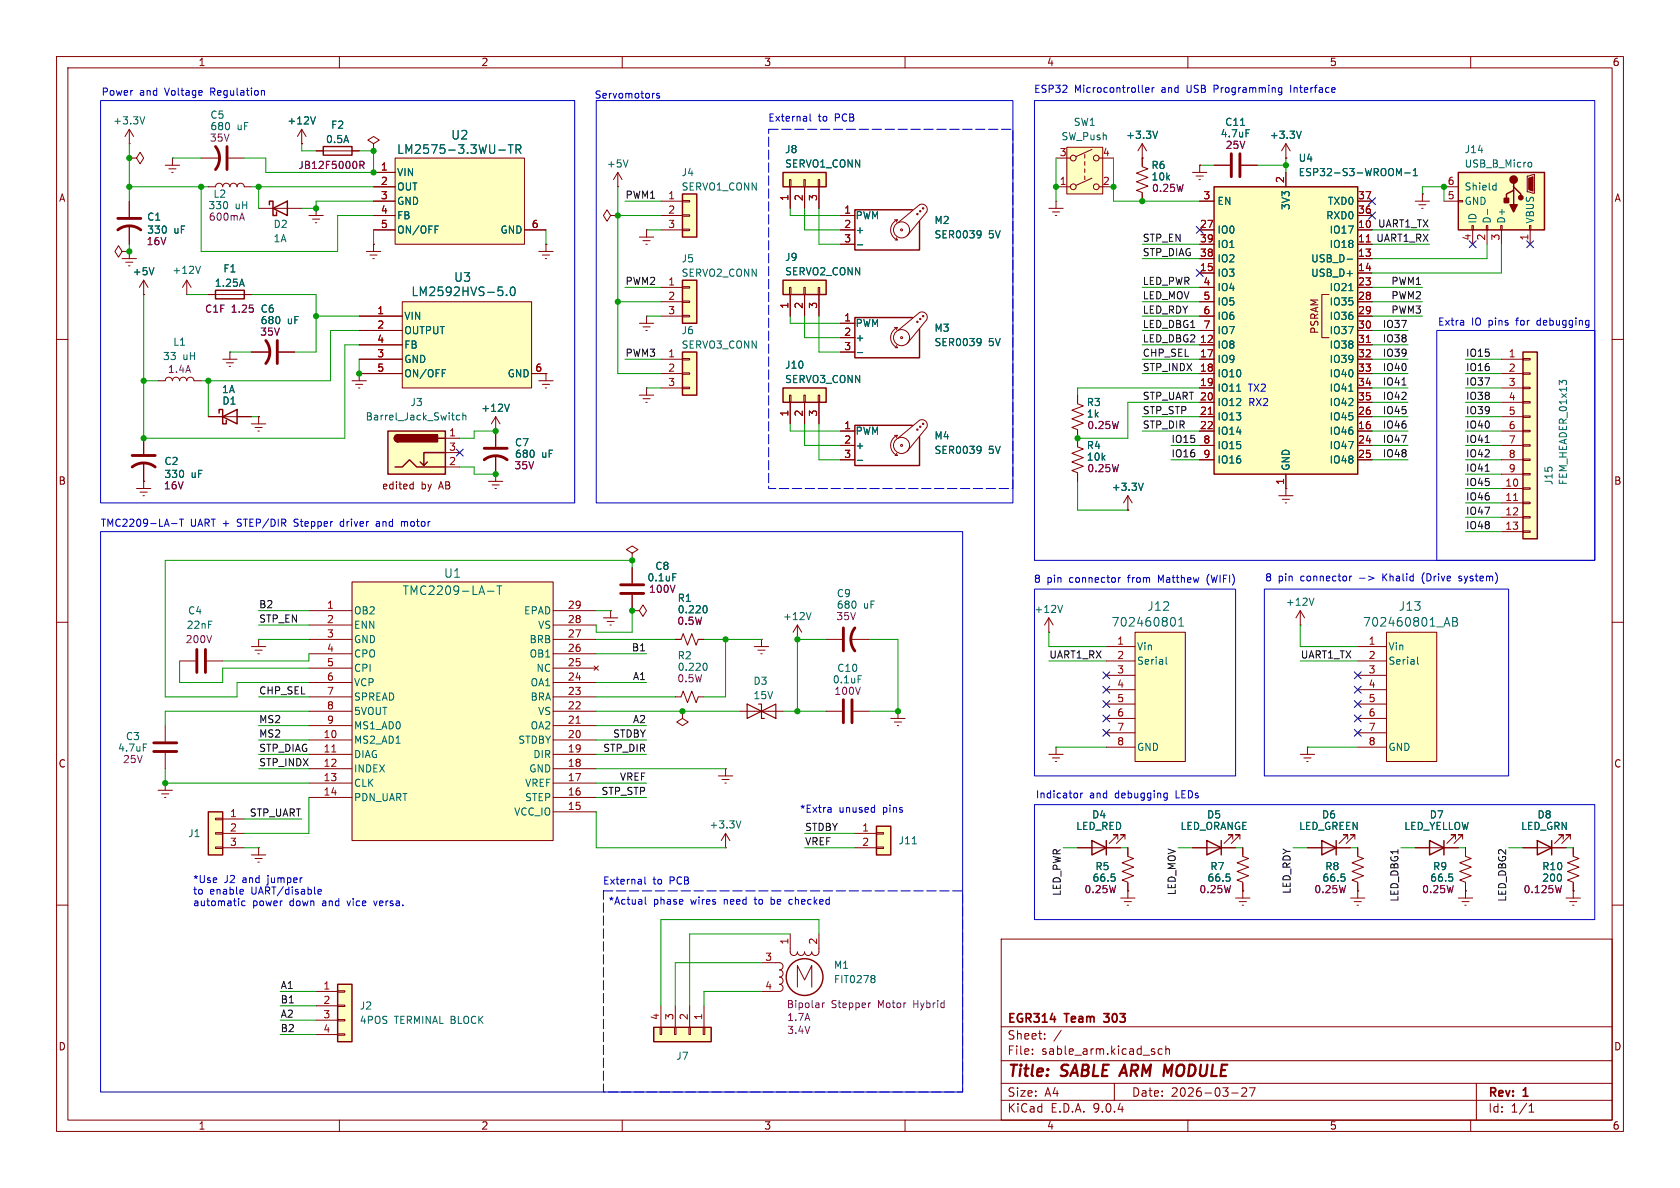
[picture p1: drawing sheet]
<svg xmlns="http://www.w3.org/2000/svg" width="297mm" height="210mm" viewBox="0 0 297 210" stroke-linecap="round" stroke-linejoin="round" font-family="sans-serif">
<defs><g id="words">
<g font-size="2.8" fill="#840000">
<text x="178" y="190.9">Title:</text>
<text x="187.7" y="190.9">SABLE ARM MODULE</text>
</g>
<g font-size="2.1" fill="#006464">
<text x="70.1" y="27.4">LM2575-3.3WU-TR</text>
<text x="79.7" y="24.9">U2</text>
<text x="72.6" y="52.6">LM2592HVS-5.0</text>
<text x="80.2" y="50">U3</text>
<text x="71.1" y="105.4">TMC2209-LA-T</text>
<text x="78.4" y="102.3">U1</text>
<text x="196.4" y="111">702460801</text>
<text x="202.7" y="108.2">J12</text>
<text x="240.8" y="111">702460801_AB</text>
<text x="247.2" y="108.2">J13</text>
</g>
<g font-size="2.1" fill="#840000">
<text x="178" y="184">Sheet:</text>
<text x="178" y="181.2">EGR314</text>
<text x="188.4" y="181.2">Team</text>
<text x="195.9" y="181.2">303</text>
<text x="178" y="186.7">File:</text>
<text x="184.1" y="186.7">sable_arm.kicad_sch</text>
<text x="178" y="196.9">KiCad</text>
<text x="178" y="194.1">Size:</text>
<text x="184.7" y="194.1">A4</text>
<text x="185.7" y="196.9">E.D.A.</text>
<text x="193.3" y="196.9">9.0.4</text>
<text x="200" y="194.1">Date:</text>
<text x="207" y="194.1">2026-03-27</text>
<text x="263" y="194.3">Rev:</text>
<text x="263" y="196.9">Id:</text>
<text x="267.1" y="196.9">1/1</text>
<text x="269.4" y="194.3">1</text>
</g>
<g font-size="1.8" fill="#840000">
<text x="35" y="11.9">1</text>
<text x="85" y="11.9">2</text>
<text x="135" y="11.9">3</text>
<text x="185" y="11.9">4</text>
<text x="235" y="11.9">5</text>
<text x="285" y="11.9">6</text>
<text x="10.3" y="35.9">A</text>
<text x="285.3" y="35.9">A</text>
<text x="233.3" y="59.1" transform="rotate(-90 233.3 59.1)">PSRAM</text>
<text x="10.3" y="85.9">B</text>
<text x="67.5" y="86.7">edited</text>
<text x="74.4" y="86.7">by</text>
<text x="77.7" y="86.7">AB</text>
<text x="285.3" y="85.9">B</text>
<text x="10.3" y="135.9">C</text>
<text x="285.3" y="135.9">C</text>
<text x="10.3" y="185.9">D</text>
<text x="285.3" y="185.9">D</text>
<text x="35" y="199.9">1</text>
<text x="85" y="199.9">2</text>
<text x="135" y="199.9">3</text>
<text x="185" y="199.9">4</text>
<text x="235" y="199.9">5</text>
<text x="285" y="199.9">6</text>
</g>
<g font-size="1.8" fill="#0000c2">
<text x="17.9" y="17.1">Power</text>
<text x="24.7" y="17.1">and</text>
<text x="29.3" y="17.1">Voltage</text>
<text x="37.5" y="17.1">Regulation</text>
<text x="105" y="17.6">Servomotors</text>
<text x="182.7" y="16.6">ESP32</text>
<text x="189.9" y="16.6">Microcontroller</text>
<text x="205.4" y="16.6">and</text>
<text x="210.1" y="16.6">USB</text>
<text x="215" y="16.6">Programming</text>
<text x="228.8" y="16.6">Interface</text>
<text x="135.7" y="21.7">External</text>
<text x="144.6" y="21.7">to</text>
<text x="147.7" y="21.7">PCB</text>
<text x="254.1" y="57.8">Extra</text>
<text x="260.1" y="57.8">IO</text>
<text x="263.2" y="57.8">pins</text>
<text x="268.3" y="57.8">for</text>
<text x="272.2" y="57.8">debugging</text>
<text x="220.5" y="69.4">TX2</text>
<text x="220.6" y="72">RX2</text>
<text x="17.7" y="93.3">TMC2209-LA-T</text>
<text x="33.6" y="93.3">UART +</text>
<text x="42.2" y="93.3">STEP/DIR</text>
<text x="52.4" y="93.3">Stepper</text>
<text x="60.8" y="93.3">driver</text>
<text x="67.4" y="93.3">and</text>
<text x="72" y="93.3">motor</text>
<text x="182.7" y="103.2">8</text>
<text x="185.1" y="103.2">pin</text>
<text x="189.1" y="103.2">connector</text>
<text x="199.7" y="103.2">from</text>
<text x="205.2" y="103.2">Matthew</text>
<text x="214" y="103.2">(WIFI)</text>
<text x="223.6" y="103">8</text>
<text x="225.9" y="103">pin</text>
<text x="230" y="103">connector</text>
<text x="244.9" y="103">Khalid</text>
<text x="252" y="103">(Drive</text>
<text x="258.8" y="103">system)</text>
<text x="141.3" y="143.9">*Extra</text>
<text x="148.3" y="143.9">unused</text>
<text x="156.2" y="143.9">pins</text>
<text x="183" y="141.3">Indicator</text>
<text x="192.6" y="141.3">and</text>
<text x="197.2" y="141.3">debugging</text>
<text x="208.1" y="141.3">LEDs</text>
<text x="34" y="156.3">*Use</text>
<text x="34" y="158.3">to</text>
<text x="34" y="160.4">automatic</text>
<text x="37.1" y="158.3">enable</text>
<text x="39.6" y="156.3">J2</text>
<text x="43" y="156.3">and</text>
<text x="44.5" y="158.3">UART/disable</text>
<text x="44.6" y="160.4">power</text>
<text x="47.6" y="156.3">jumper</text>
<text x="51.3" y="160.4">down</text>
<text x="57.3" y="160.4">and</text>
<text x="61.9" y="160.4">vice</text>
<text x="66.8" y="160.4">versa.</text>
<text x="106.5" y="156.6">External</text>
<text x="107.5" y="160.1">*Actual</text>
<text x="115.4" y="156.6">to</text>
<text x="115.5" y="160.1">phase</text>
<text x="118.5" y="156.6">PCB</text>
<text x="122.2" y="160.1">wires</text>
<text x="128.2" y="160.1">need</text>
<text x="133.9" y="160.1">to</text>
<text x="136.9" y="160.1">be</text>
<text x="140.3" y="160.1">checked</text>
</g>
<g font-size="1.8" fill="#006464">
<text x="19.9" y="22.2">+3.3V</text>
<text x="37.1" y="21.2">C5</text>
<text x="41.9" y="23.2">uF</text>
<text x="50.7" y="22.2">+12V</text>
<text x="58.4" y="23">F2</text>
<text x="189.7" y="22.5">SW1</text>
<text x="216.5" y="22.5">C11</text>
<text x="57.5" y="25.5">0.5A</text>
<text x="107.2" y="29.8">+5V</text>
<text x="138.7" y="27.3">J8</text>
<text x="138.7" y="29.8">SERVO1_CONN</text>
<text x="187.6" y="25">SW_Push</text>
<text x="199" y="24.7">+3.3V</text>
<text x="215.7" y="24.5">4.7uF</text>
<text x="224.4" y="24.7">+3.3V</text>
<text x="229.5" y="28.8">U4</text>
<text x="258.8" y="27.3">J14</text>
<text x="258.8" y="29.8">USB_B_Micro</text>
<text x="37.6" y="35.2">L2</text>
<text x="70.1" y="31.3">VIN</text>
<text x="70.1" y="33.9">OUT</text>
<text x="120.4" y="31.3">J4</text>
<text x="120.4" y="33.9">SERVO1_CONN</text>
<text x="203.5" y="30.1">R6</text>
<text x="229.5" y="31.3">ESP32-S3-WROOM-1</text>
<text x="258.8" y="33.9">Shield</text>
<text x="25.9" y="39.2">C1</text>
<text x="30.7" y="41.5">uF</text>
<text x="41.5" y="37.2">uH</text>
<text x="48.3" y="40.5">D2</text>
<text x="70.1" y="36.4">GND</text>
<text x="70.1" y="39">FB</text>
<text x="70.1" y="41.5">ON/OFF</text>
<text x="88.4" y="41.5">GND</text>
<text x="151.2" y="39">PWM</text>
<text x="151.2" y="41.5">+</text>
<text x="165.1" y="39.8">M2</text>
<text x="215.1" y="36.4">EN</text>
<text x="215.1" y="41.5">IO0</text>
<text x="228.2" y="37.2" transform="rotate(-90 228.2 37.2)">3V3</text>
<text x="234.4" y="39">RXD0</text>
<text x="234.7" y="36.4">TXD0</text>
<text x="235" y="41.5">IO17</text>
<text x="258.8" y="36.4">GND</text>
<text x="261.2" y="39.6" transform="rotate(-90 261.2 39.6)">ID</text>
<text x="263.8" y="39.6" transform="rotate(-90 263.8 39.6)">D-</text>
<text x="266.3" y="39.6" transform="rotate(-90 266.3 39.6)">D+</text>
<text x="271.4" y="39.6" transform="rotate(-90 271.4 39.6)">VBUS</text>
<text x="48.3" y="43">1A</text>
<text x="120.4" y="46.6">J5</text>
<text x="138.7" y="46.3">J9</text>
<text x="165.1" y="42.3">SER0039</text>
<text x="174.7" y="42.3">5V</text>
<text x="215.1" y="44">IO1</text>
<text x="215.1" y="46.6">IO2</text>
<text x="231.7" y="46.6">USB_D-</text>
<text x="235" y="44">IO18</text>
<text x="23.4" y="48.9">+5V</text>
<text x="30.4" y="48.6">+12V</text>
<text x="37.9" y="50.9">1.25A</text>
<text x="39.4" y="48.4">F1</text>
<text x="120.4" y="49.1">SERVO2_CONN</text>
<text x="138.7" y="48.9">SERVO2_CONN</text>
<text x="215.1" y="49.1">IO3</text>
<text x="215.1" y="51.7">IO4</text>
<text x="231.7" y="49.1">USB_D+</text>
<text x="235" y="51.7">IO21</text>
<text x="46" y="55.5">C6</text>
<text x="50.8" y="57.5">uF</text>
<text x="71.4" y="56.7">VIN</text>
<text x="71.4" y="59.3">OUTPUT</text>
<text x="120.4" y="59.3">J6</text>
<text x="151.2" y="58">PWM</text>
<text x="165.1" y="58.9">M3</text>
<text x="215.1" y="54.2">IO5</text>
<text x="215.1" y="56.7">IO6</text>
<text x="215.1" y="59.3">IO7</text>
<text x="235" y="54.2">IO35</text>
<text x="235" y="56.7">IO36</text>
<text x="235" y="59.3">IO37</text>
<text x="28.7" y="63.9">33</text>
<text x="30.5" y="61.3">L1</text>
<text x="32.3" y="63.9">uH</text>
<text x="71.4" y="61.8">FB</text>
<text x="71.4" y="64.4">GND</text>
<text x="120.4" y="61.8">SERVO3_CONN</text>
<text x="138.7" y="65.4">J10</text>
<text x="151.2" y="60.6">+</text>
<text x="165.1" y="61.4">SER0039</text>
<text x="174.7" y="61.4">5V</text>
<text x="215.1" y="61.8">IO8</text>
<text x="215.1" y="64.4">IO9</text>
<text x="235" y="61.8">IO38</text>
<text x="235" y="64.4">IO39</text>
<text x="39.1" y="69.7">1A</text>
<text x="39.2" y="71.7">D1</text>
<text x="71.4" y="66.9">ON/OFF</text>
<text x="72.5" y="72">J3</text>
<text x="89.7" y="66.9">GND</text>
<text x="138.7" y="67.9">SERVO3_CONN</text>
<text x="192" y="72">R3</text>
<text x="215.1" y="66.9">IO10</text>
<text x="215.1" y="69.4">IO11</text>
<text x="215.1" y="72">IO12</text>
<text x="235" y="66.9">IO40</text>
<text x="235" y="69.4">IO41</text>
<text x="235" y="72">IO42</text>
<text x="64.5" y="74.5">Barrel_Jack_Switch</text>
<text x="85" y="73">+12V</text>
<text x="151.2" y="77.1">PWM</text>
<text x="165.1" y="77.9">M4</text>
<text x="215.1" y="74.5">IO13</text>
<text x="215.1" y="77.1">IO14</text>
<text x="235" y="74.5">IO45</text>
<text x="235" y="77.1">IO46</text>
<text x="29" y="82.4">C2</text>
<text x="90.9" y="79.1">C7</text>
<text x="95.7" y="81.1">uF</text>
<text x="151.2" y="79.6">+</text>
<text x="165.1" y="80.4">SER0039</text>
<text x="174.7" y="80.4">5V</text>
<text x="192" y="79.6">R4</text>
<text x="215.1" y="79.6">IO15</text>
<text x="215.1" y="82.1">IO16</text>
<text x="228.2" y="83.3" transform="rotate(-90 228.2 83.3)">GND</text>
<text x="235" y="79.6">IO47</text>
<text x="235" y="82.1">IO48</text>
<text x="33.8" y="84.7">uF</text>
<text x="196.4" y="87">+3.3V</text>
<text x="274.7" y="85.8" transform="rotate(-90 274.7 85.8)">J15</text>
<text x="277.2" y="85.8" transform="rotate(-90 277.2 85.8)">FEM_HEADER_01x13</text>
<text x="115.8" y="100.9">C8</text>
<text x="114.4" y="103">0.1uF</text>
<text x="119.7" y="106.6">R1</text>
<text x="147.8" y="105.8">C9</text>
<text x="152.6" y="107.8">uF</text>
<text x="227.2" y="107.3">+12V</text>
<text x="32.9" y="111.4">22nF</text>
<text x="33.2" y="108.8">C4</text>
<text x="62.5" y="108.8">OB2</text>
<text x="62.5" y="111.4">ENN</text>
<text x="62.5" y="113.9">GND</text>
<text x="92.6" y="108.8">EPAD</text>
<text x="93.5" y="113.9">BRB</text>
<text x="95" y="111.4">VS</text>
<text x="119.7" y="108.6">0.220</text>
<text x="138.3" y="109.8">+12V</text>
<text x="182.8" y="108.6">+12V</text>
<text x="62.5" y="116.4">CPO</text>
<text x="62.5" y="119">CPI</text>
<text x="93.5" y="116.4">OB1</text>
<text x="94.7" y="119">NC</text>
<text x="119.7" y="116.8">R2</text>
<text x="119.7" y="118.8">0.220</text>
<text x="147.9" y="119">C10</text>
<text x="200.9" y="115.2">Vin</text>
<text x="200.9" y="117.7">Serial</text>
<text x="245.4" y="115.2">Vin</text>
<text x="245.4" y="117.7">Serial</text>
<text x="62.5" y="121.5">VCP</text>
<text x="62.5" y="124.1">SPREAD</text>
<text x="93.7" y="121.5">OA1</text>
<text x="93.7" y="124.1">BRA</text>
<text x="133.1" y="121.3">D3</text>
<text x="133.1" y="123.8">15V</text>
<text x="147.1" y="121">0.1uF</text>
<text x="22.2" y="131">C3</text>
<text x="62.5" y="126.6">5VOUT</text>
<text x="62.5" y="129.1">MS1_AD0</text>
<text x="62.5" y="131.7">MS2_AD1</text>
<text x="91.5" y="131.7">STDBY</text>
<text x="93.7" y="129.1">OA2</text>
<text x="95" y="126.6">VS</text>
<text x="20.8" y="133.1">4.7uF</text>
<text x="62.5" y="134.2">DIAG</text>
<text x="62.5" y="136.8">INDEX</text>
<text x="93.5" y="136.8">GND</text>
<text x="94.2" y="134.2">DIR</text>
<text x="200.9" y="132.9">GND</text>
<text x="245.4" y="132.9">GND</text>
<text x="62.5" y="139.3">CLK</text>
<text x="62.5" y="141.8">PDN_UART</text>
<text x="92.7" y="139.3">VREF</text>
<text x="92.7" y="141.8">STEP</text>
<text x="33.2" y="148.2">J1</text>
<text x="90.8" y="144.4">VCC_IO</text>
<text x="125.3" y="146.7">+3.3V</text>
<text x="158.8" y="149.5">J11</text>
<text x="190.2" y="146.9">LED_RED</text>
<text x="193" y="144.9">D4</text>
<text x="208.6" y="146.9">LED_ORANGE</text>
<text x="213.3" y="144.9">D5</text>
<text x="229.6" y="146.9">LED_GREEN</text>
<text x="233.6" y="144.9">D6</text>
<text x="248.2" y="146.9">LED_YELLOW</text>
<text x="252.7" y="144.9">D7</text>
<text x="268.8" y="146.9">LED_GRN</text>
<text x="271.7" y="144.9">D8</text>
<text x="193.6" y="154">R5</text>
<text x="213.9" y="154">R7</text>
<text x="234.2" y="154">R8</text>
<text x="253.2" y="154">R9</text>
<text x="272.6" y="154">R10</text>
<text x="147.3" y="171.5">M1</text>
<text x="63.5" y="178.7">J2</text>
<text x="147.3" y="174">FIT0278</text>
<text x="63.5" y="181.2">4POS</text>
<text x="69.7" y="181.2">TERMINAL BLOCK</text>
<text x="119.5" y="187.6">J7</text>
</g>
<g font-size="1.8" fill="#840084">
<text x="37.1" y="23.2">680</text>
<text x="37" y="25.2">35V</text>
<text x="216.6" y="26.5">25V</text>
<text x="52.6" y="30.1">JB12F5000R</text>
<text x="203.5" y="32.1">10k</text>
<text x="203.6" y="34.1">0.25W</text>
<text x="25.9" y="41.5">330</text>
<text x="36.7" y="37.2">330</text>
<text x="36.8" y="39.2">600mA</text>
<text x="25.8" y="43.5">16V</text>
<text x="36.2" y="55.5">C1F</text>
<text x="40.9" y="55.5">1.25</text>
<text x="45.9" y="59.5">35V</text>
<text x="46" y="57.5">680</text>
<text x="29.6" y="66.1">1.4A</text>
<text x="192" y="74">1k</text>
<text x="192.1" y="76">0.25W</text>
<text x="90.9" y="83.2">35V</text>
<text x="90.9" y="81.1">680</text>
<text x="192" y="81.6">10k</text>
<text x="192.1" y="83.7">0.25W</text>
<text x="28.9" y="86.7">16V</text>
<text x="29" y="84.7">330</text>
<text x="114.6" y="105">100V</text>
<text x="147.8" y="107.8">680</text>
<text x="32.7" y="113.9">200V</text>
<text x="119.6" y="110.7">0.5W</text>
<text x="147.8" y="109.8">35V</text>
<text x="119.6" y="120.8">0.5W</text>
<text x="147.4" y="123">100V</text>
<text x="21.6" y="135.1">25V</text>
<text x="191.6" y="158.1">0.25W</text>
<text x="193" y="156.1">66.5</text>
<text x="211.9" y="158.1">0.25W</text>
<text x="213.4" y="156.1">66.5</text>
<text x="232.3" y="158.1">0.25W</text>
<text x="233.7" y="156.1">66.5</text>
<text x="251.3" y="158.1">0.25W</text>
<text x="252.7" y="156.1">66.5</text>
<text x="269.2" y="158.1">0.125W</text>
<text x="272.6" y="156.1">200</text>
<text x="139" y="178.4">Bipolar</text>
<text x="146.9" y="178.4">Stepper</text>
<text x="155.3" y="178.4">Motor</text>
<text x="161.7" y="178.4">Hybrid</text>
<text x="139.1" y="180.7">1.7A</text>
<text x="139.1" y="183">3.4V</text>
</g>
<g font-size="1.8" fill="#a90000">
<text x="187.3" y="27.7">3</text>
<text x="194.9" y="27.7">4</text>
<text x="67.2" y="30.2">1</text>
<text x="67.2" y="32.8">2</text>
<text x="67.2" y="35.3">3</text>
<text x="118" y="35.3">1</text>
<text x="139.4" y="35.6" transform="rotate(-90 139.4 35.6)">1</text>
<text x="142" y="35.6" transform="rotate(-90 142 35.6)">2</text>
<text x="144.5" y="35.6" transform="rotate(-90 144.5 35.6)">3</text>
<text x="187.3" y="32.8">1</text>
<text x="194.9" y="32.8">2</text>
<text x="212.7" y="35.3">3</text>
<text x="227.1" y="32.5" transform="rotate(-90 227.1 32.5)">2</text>
<text x="240" y="35.3">37</text>
<text x="255.8" y="32.8">6</text>
<text x="255.8" y="35.3">5</text>
<text x="67.2" y="37.8">4</text>
<text x="67.2" y="40.4">5</text>
<text x="93.9" y="40.4">6</text>
<text x="118" y="37.8">2</text>
<text x="118" y="40.4">3</text>
<text x="149.2" y="37.8">1</text>
<text x="149.2" y="40.4">2</text>
<text x="212" y="40.4">27</text>
<text x="240" y="37.8">36</text>
<text x="240" y="40.4">10</text>
<text x="149.2" y="42.9">3</text>
<text x="212" y="42.9">39</text>
<text x="212" y="45.5">38</text>
<text x="240" y="42.9">11</text>
<text x="240" y="45.5">13</text>
<text x="260.1" y="42.6" transform="rotate(-90 260.1 42.6)">4</text>
<text x="262.6" y="42.6" transform="rotate(-90 262.6 42.6)">2</text>
<text x="265.2" y="42.6" transform="rotate(-90 265.2 42.6)">3</text>
<text x="270.3" y="42.6" transform="rotate(-90 270.3 42.6)">1</text>
<text x="118" y="50.5">1</text>
<text x="118" y="53.1">2</text>
<text x="212" y="48">15</text>
<text x="212.7" y="50.5">4</text>
<text x="212.7" y="53.1">5</text>
<text x="240" y="48">14</text>
<text x="240" y="50.5">23</text>
<text x="240" y="53.1">28</text>
<text x="66.6" y="55.6">1</text>
<text x="66.6" y="58.2">2</text>
<text x="118" y="55.6">3</text>
<text x="139.4" y="54.7" transform="rotate(-90 139.4 54.7)">1</text>
<text x="142" y="54.7" transform="rotate(-90 142 54.7)">2</text>
<text x="144.5" y="54.7" transform="rotate(-90 144.5 54.7)">3</text>
<text x="149.2" y="56.9">1</text>
<text x="149.2" y="59.4">2</text>
<text x="212.7" y="55.6">6</text>
<text x="212.7" y="58.2">7</text>
<text x="240" y="55.6">29</text>
<text x="240" y="58.2">30</text>
<text x="66.6" y="60.7">4</text>
<text x="66.6" y="63.2">3</text>
<text x="66.6" y="65.8">5</text>
<text x="94.5" y="65.8">6</text>
<text x="118" y="63.2">1</text>
<text x="118" y="65.8">2</text>
<text x="149.2" y="62">3</text>
<text x="212" y="60.7">12</text>
<text x="212" y="63.2">17</text>
<text x="212" y="65.8">18</text>
<text x="240" y="60.7">31</text>
<text x="240" y="63.2">32</text>
<text x="240" y="65.8">33</text>
<text x="266.6" y="63.2">1</text>
<text x="266.6" y="65.8">2</text>
<text x="118" y="68.3">3</text>
<text x="212" y="68.3">19</text>
<text x="212" y="70.9">20</text>
<text x="240" y="68.3">34</text>
<text x="240" y="70.9">35</text>
<text x="266.6" y="68.3">3</text>
<text x="266.6" y="70.9">4</text>
<text x="79.3" y="77.2">1</text>
<text x="139.4" y="73.7" transform="rotate(-90 139.4 73.7)">1</text>
<text x="142" y="73.7" transform="rotate(-90 142 73.7)">2</text>
<text x="144.5" y="73.7" transform="rotate(-90 144.5 73.7)">3</text>
<text x="149.2" y="75.9">1</text>
<text x="212" y="73.4">21</text>
<text x="212" y="75.9">22</text>
<text x="240" y="73.4">26</text>
<text x="240" y="75.9">16</text>
<text x="266.6" y="73.4">5</text>
<text x="266.6" y="75.9">6</text>
<text x="79.3" y="79.8">3</text>
<text x="79.3" y="82.3">2</text>
<text x="149.2" y="78.5">2</text>
<text x="149.2" y="81">3</text>
<text x="212.7" y="78.5">8</text>
<text x="212.7" y="81">9</text>
<text x="240" y="78.5">24</text>
<text x="240" y="81">25</text>
<text x="266.6" y="78.5">7</text>
<text x="266.6" y="81">8</text>
<text x="266.6" y="83.6">9</text>
<text x="227.1" y="85.8" transform="rotate(-90 227.1 85.8)">1</text>
<text x="266" y="86.1">10</text>
<text x="266" y="88.6">11</text>
<text x="266" y="91.2">12</text>
<text x="266" y="93.7">13</text>
<text x="57.7" y="107.7">1</text>
<text x="100.3" y="107.7">29</text>
<text x="57.7" y="110.2">2</text>
<text x="57.7" y="112.8">3</text>
<text x="100.3" y="110.2">28</text>
<text x="100.3" y="112.8">27</text>
<text x="57.7" y="115.3">4</text>
<text x="57.7" y="117.9">5</text>
<text x="100.3" y="115.3">26</text>
<text x="100.3" y="117.9">25</text>
<text x="197.4" y="114">1</text>
<text x="197.4" y="116.6">2</text>
<text x="197.4" y="119.1">3</text>
<text x="241.9" y="114">1</text>
<text x="241.9" y="116.6">2</text>
<text x="241.9" y="119.1">3</text>
<text x="57.7" y="120.4">6</text>
<text x="57.7" y="122.9">7</text>
<text x="57.7" y="125.5">8</text>
<text x="100.3" y="120.4">24</text>
<text x="100.3" y="125.5">22</text>
<text x="100.3" y="122.9">23</text>
<text x="197.4" y="121.7">4</text>
<text x="197.4" y="124.2">5</text>
<text x="241.9" y="121.7">4</text>
<text x="241.9" y="124.2">5</text>
<text x="57.1" y="130.6">10</text>
<text x="57.7" y="128">9</text>
<text x="100.3" y="128">21</text>
<text x="100.3" y="130.6">20</text>
<text x="197.4" y="126.7">6</text>
<text x="197.4" y="129.3">7</text>
<text x="197.4" y="131.8">8</text>
<text x="241.9" y="126.7">6</text>
<text x="241.9" y="129.3">7</text>
<text x="241.9" y="131.8">8</text>
<text x="57.1" y="133.1">11</text>
<text x="57.1" y="135.6">12</text>
<text x="100.3" y="133.1">19</text>
<text x="100.3" y="135.6">18</text>
<text x="57.1" y="138.2">13</text>
<text x="57.1" y="140.7">14</text>
<text x="100.3" y="138.2">17</text>
<text x="100.3" y="140.7">16</text>
<text x="100.3" y="143.3">15</text>
<text x="40.6" y="144.5">1</text>
<text x="40.6" y="147.1">2</text>
<text x="40.6" y="149.6">3</text>
<text x="152.3" y="147.1">1</text>
<text x="152.3" y="149.6">2</text>
<text x="139.4" y="167.1" transform="rotate(-90 139.4 167.1)">1</text>
<text x="144.5" y="167.1" transform="rotate(-90 144.5 167.1)">2</text>
<text x="135.2" y="169.9">3</text>
<text x="57.1" y="175">1</text>
<text x="57.1" y="177.5">2</text>
<text x="135.2" y="175">4</text>
<text x="57.1" y="180.1">3</text>
<text x="57.1" y="182.6">4</text>
<text x="116.6" y="180.4" transform="rotate(-90 116.6 180.4)">4</text>
<text x="119.1" y="180.4" transform="rotate(-90 119.1 180.4)">3</text>
<text x="121.7" y="180.4" transform="rotate(-90 121.7 180.4)">2</text>
<text x="124.2" y="180.4" transform="rotate(-90 124.2 180.4)">1</text>
</g>
<g font-size="1.8" fill="#0f0f0f">
<text x="110.5" y="35.2">PWM1</text>
<text x="243.5" y="40.3">UART1_TX</text>
<text x="201.9" y="42.8">STP_EN</text>
<text x="201.9" y="45.4">STP_DIAG</text>
<text x="243.2" y="42.8">UART1_RX</text>
<text x="110.5" y="50.5">PWM2</text>
<text x="201.9" y="53">LED_MOV</text>
<text x="201.9" y="50.5">LED_PWR</text>
<text x="245.9" y="50.5">PWM1</text>
<text x="245.9" y="53">PWM2</text>
<text x="201.9" y="55.5">LED_RDY</text>
<text x="201.9" y="58.1">LED_DBG1</text>
<text x="244.4" y="58.1">IO37</text>
<text x="245.9" y="55.5">PWM3</text>
<text x="110.5" y="63.2">PWM3</text>
<text x="201.9" y="65.7">STP_INDX</text>
<text x="201.9" y="63.2">CHP_SEL</text>
<text x="201.9" y="60.6">LED_DBG2</text>
<text x="244.4" y="63.2">IO39</text>
<text x="244.4" y="65.7">IO40</text>
<text x="244.4" y="60.6">IO38</text>
<text x="259.1" y="63.2">IO15</text>
<text x="259.1" y="65.7">IO16</text>
<text x="201.9" y="70.8">STP_UART 20</text>
<text x="244.4" y="68.2">IO41</text>
<text x="244.4" y="70.8">IO42</text>
<text x="259.1" y="70.8">IO38</text>
<text x="259.1" y="68.2">IO37</text>
<text x="201.9" y="75.9">STP_DIR</text>
<text x="201.9" y="73.3">STP_STP</text>
<text x="244.4" y="75.9">IO46</text>
<text x="244.4" y="73.3">IO45</text>
<text x="259.1" y="75.9">IO40</text>
<text x="259.1" y="73.3">IO39</text>
<text x="207" y="78.4">IO15</text>
<text x="207" y="80.9">IO16</text>
<text x="244.4" y="80.9">IO48</text>
<text x="244.4" y="78.4">IO47</text>
<text x="259.1" y="78.4">IO41</text>
<text x="259.1" y="80.9">IO42</text>
<text x="259.1" y="83.5">IO41</text>
<text x="259.1" y="86">IO45</text>
<text x="259.1" y="88.6">IO46</text>
<text x="259.1" y="91.1">IO47</text>
<text x="259.1" y="93.6">IO48</text>
<text x="45.7" y="107.6">B2</text>
<text x="45.7" y="110.1">STP_EN</text>
<text x="111.6" y="115.2">B1</text>
<text x="185.4" y="116.5">UART1_RX</text>
<text x="229.9" y="116.5">UART1_TX</text>
<text x="45.7" y="122.8">CHP_SEL</text>
<text x="111.8" y="120.3">A1</text>
<text x="45.7" y="130.5">MS2</text>
<text x="45.7" y="127.9">MS2</text>
<text x="108.3" y="130.5">STDBY</text>
<text x="111.8" y="127.9">A2</text>
<text x="45.7" y="133">STP_DIAG</text>
<text x="45.7" y="135.5">STP_INDX</text>
<text x="106.5" y="133">STP_DIR</text>
<text x="106.2" y="140.6">STP_STP</text>
<text x="109.5" y="138.1">VREF</text>
<text x="44.1" y="144.4">STP_UART</text>
<text x="142.2" y="149.5">VREF</text>
<text x="142.2" y="147">STDBY</text>
<text x="187.6" y="158.5" transform="rotate(-90 187.6 158.5)">LED_PWR</text>
<text x="207.9" y="158.3" transform="rotate(-90 207.9 158.3)">LED_MOV</text>
<text x="228.3" y="158.1" transform="rotate(-90 228.3 158.1)">LED_RDY</text>
<text x="247.3" y="159.5" transform="rotate(-90 247.3 159.5)">LED_DBG1</text>
<text x="266.4" y="159.5" transform="rotate(-90 266.4 159.5)">LED_DBG2</text>
<text x="49.5" y="180">A2</text>
<text x="49.5" y="177.5">B1</text>
<text x="49.5" y="174.9">A1</text>
<text x="49.5" y="182.5">B2</text>
</g>
</g></defs>
<g fill="none" stroke="#840000" stroke-width=".18">
<path d="M10 10h277v190h-277zM12 12h273v186h-273zM60 10v2M110 10v2M160 10v2M210 10v2M260 10v2M22.9 27.9h1.2l.7-1 .6 1-.6 1.1-.7-1.1M22.9 27.9h.1M22.9 35.6v2.8M22.9 39.9v3.3M227.3 27.9h.1"/>
<path d="M227.3 25.4v2.5M227.3 25.4l-.7 1.3M227.3 25.4l.8 1.3M21.6 44.5l-.6-1.1-.7 1.1 .7 1 .6-1h1.3M22.9 44.5h.1M10 60h2M36.8 73.7h7.6M87.6 76.2v2.8M285 60h2M87.6 80.5v3.3M226.1 87.6h2.5M226.7 88.3h1.3"/>
<path d="M227.2 88.9h.3M227.3 86.4h.1M227.3 86.4v1.2M10 110h2M285 110h2M250.2 149.9h7.6M257.3 148.3v-.7h-.8h.8l-1.5 1.5M257.8 158.8h2.5M258.4 159.4h1.3M258.6 148.3v-.7h-.8h.8l-1.6 1.5M259.1 157.5h.1M259.1 157.5v1.3"/>
<path d="M276.9 158.8h2.5M277.5 159.4h1.3M278.1 157.5h.1M278.1 157.5v1.3M10 160h2M177 166h108v32h-108zM259 160h.2M278 160h.3M285 160h2M60 198v2M110 198v2M160 198v2"/>
<path d="M177 194.5h108M177 191.5h108M177 187.5h108M177 181.5h108M182.5 186.3v.1M182.5 185.5v.1M184.7 183.6v.1M184.7 182.8v.1M187.6 182.1l-1.3 2M197 191.5v3M205.5 185.5l-.5-.1-.3 .3v.4l.2 .2h.6M206.1 185.5l.2-.1 .4 .1v.9"/>
<path d="M206.1 184.9v1.5M210 198v2M217.7 193.2h1.2M219.5 192.4l.6-.1 .2 .1 .1 .3-.9 1.1h.9M220.9 192.3h1l-.7 1.5M260 198v2M261 191.5v6.5M270.3 196.6h.9M270.3 195.5l.4-.4v1.5"/>
</g>
<path d="M195.1 179.2h1M195.1 180.5l.2 .2" fill="none" stroke="#840000" stroke-width=".3"/>
<path d="M20.8 38.6h4.1M20.8 40.6a3.3 3.3 0 0 1 4.1 0M85.6 79.2h4.1M85.6 81.3a3.3 3.3 0 0 1 4.1 0" fill="none" stroke="#840000" stroke-width=".51"/>
<path d="M38.7 73v-.6h.7v2.5h.6v-.6M39.4 73.7l2.5-1.3v2.5zM252.7 148.6l2.6 1.3-2.6 1.2zM255.3 148.6v2.5" fill="none" stroke="#840000" stroke-width=".25"/>
<path d="M230.1 23.2l-.5 1.3" fill="none" stroke="#006464" stroke-width=".18"/>
<path d="M68.6 76.2h10.1v7.6h-10.1z" fill="#ffffc2"/>
<path d="M68.6 76.2h10.1v7.6h-10.1zM70.4 76.8a.64 .64 0 0 0-.7 .7 .64 .64 0 0 0 .7 .6M77.5 77.5h1.2M69.8 82.6h1.3l1.3-1.3 1.3 1.3h5M75.6 81.7l-.7 .6M78.7 80h-3.8v2.3l-.6-.6" fill="none" stroke="#840000" stroke-width=".25"/>
<g fill="#840000" stroke="#840000" stroke-width=".25">
<path d="M69.9 77l.5-.2v1.3a.63 .63 0 0 1-.6-.4 .63 .63 0 0 1 .1-.7z"/>
<path d="M70.4 76.8h6.9v1.3h-6.9z"/>
</g>
<g fill="none" stroke="#840000" stroke-width=".18">
<path d="M250.2 35.6h2.5M250.8 36.2h1.3M251.3 36.8h.3M251.5 34.3h.1M251.5 34.3v1.3M78.7 77.5h2.6M72.7 85.6h.4M73.1 85.2v1.2M73.1 86.4h-.4M78.7 80h2.6M78.7 82.6h2.6M86.4 85.1h2.5"/>
<path d="M87 85.7h1.3M87.5 86.4h.3M87.6 83.8h.1M87.6 83.8v1.3M229.9 110.5h.1M229.9 108l-.8 1.2M229.9 108l.7 1.2M229.9 108v2.5M240 149.9v1.5l1 .4-2 .7 2 .8-2 .8 2 .7-2 .8 1 .4v1.5"/>
</g>
<path d="M81.3 73.5l-.4-.1-.2 .2 .1 .6h.5M81.8 73.5l.2-.1 .3 .1 .1 .7M81.8 73v1.2M232.3 105.7l-.4 1.3M237.1 154.5h.6M237.7 155l.1 .2-.1 .5" fill="none" stroke="#006464" stroke-width=".18"/>
<path d="M245.1 111.8h8.9v22.8h-8.9z" fill="#ffffc2"/>
<g fill="none" stroke="#840000" stroke-width=".18">
<path d="M45.7 36.8h7.6M54.6 38.1h2.5M55.2 38.7h1.3M55.8 39.4h.2M55.9 36.8h.1M55.9 36.8v1.3M148.6 38.1h2.5M158.1 38.9h.5M158.6 38.9a1.94 1.94 0 0 0-1.1 1.7 1.94 1.94 0 0 0 1.1 1.8M158.6 38.9l-.1 .3M158.7 39.4l3.9-3.2a.94 .94 0 0 1 1.1 .2 .94 .94 0 0 1 .1 1.1l-3.4 4.2M95.2 44.5h2.6"/>
<path d="M95.9 45.1h1.3M96.4 45.7h.2M96.5 43.2h.1M96.5 43.2v1.3M148.6 57.2h2.5M148.6 59.7h2.5M148.6 40.6h2.5M148.6 43.2h2.5M158.1 57.9h.5M158.2 42.4h.4M158.5 42l.1 .4M158.6 57.9a1.94 1.94 0 0 0-1.1 1.8 1.94 1.94 0 0 0 1.1 1.8"/>
<path d="M158.6 57.9l-.1 .4M158.7 58.4l3.9-3.2a.94 .94 0 0 1 1.1 .2 .94 .94 0 0 1 .1 1.1l-3.4 4.2M44.4 62.2h3.4M49.3 62.2h2.8M62.2 67.3h2.6M62.9 67.9h1.2M63.4 68.6h.2M63.5 66h.1M63.5 66v1.3M87.6 76.2h.1M87.6 73.7l-.7 1.2M87.6 73.7l.8 1.2"/>
<path d="M87.6 73.7v2.5M95.2 67.3h2.6M95.9 67.9h1.3M96.4 68.6h.2M96.5 66h.1M96.5 66v1.3M148.6 62.2h2.5M148.6 76.2h2.5M148.6 78.7h2.5M158.1 77h.5M158.2 61.5h.4M158.5 61.1l.1 .4"/>
<path d="M158.6 77a1.94 1.94 0 0 0-1.1 1.7 1.94 1.94 0 0 0 1.1 1.8M158.6 77l-.1 .3M158.7 77.5l3.9-3.2a.94 .94 0 0 1 1.1 .2 .94 .94 0 0 1 .1 1.1l-3.4 4.2M190.5 69.9v1.5l1 .4-2 .7 2 .8-2 .7 2 .8-2 .8 1 .3v3.1l1 .4-2 .7 2 .8-2 .8 2 .7-2 .8 1 .4v1.5M148.6 81.3h2.5M158.2 80.5h.4M158.5 80.1l.1 .4M199.4 90.2h.1M199.4 87.6l-.8 1.3M199.4 87.6l.8 1.3M199.4 87.6v2.6M240 114.3h5.1"/>
<path d="M240 116.8h5.1M240 119.4h5.1M245.1 111.8h8.9v22.8h-8.9zM29.2 128.3v2.8M29.2 133.1v2.8M185.4 133.4h2.6M186.1 134h1.2M186.6 134.6h.2M186.7 132.1h.1M186.7 132.1v1.3M240 121.9h5.1M240 124.5h5.1"/>
<path d="M240 127h5.1M240 129.5h5.1M240 132.1h5.1M231.1 149.9h7.7M238.3 148.3v-.7h-.8h.8l-1.6 1.5M239.5 148.3v-.7h-.7h.7l-1.5 1.5M259.1 149.9v1.5l1 .4-2 .7 2 .8-2 .8 2 .7-2 .8 1 .4v1.5"/>
<circle cx="162.2" cy="37.8" r=".13"/>
<circle cx="162.7" cy="37.3" r=".13"/>
<circle cx="163.2" cy="36.8" r=".13"/>
<circle cx="159.4" cy="40.6" r=".18"/>
<circle cx="159.4" cy="59.7" r=".18"/>
<circle cx="159.4" cy="59.7" r="1.42"/>
<circle cx="159.4" cy="40.6" r="1.42"/>
<circle cx="162.2" cy="56.9" r=".13"/>
<circle cx="162.7" cy="56.4" r=".13"/>
<circle cx="163.2" cy="55.9" r=".13"/>
<circle cx="159.4" cy="78.7" r=".18"/>
<circle cx="159.4" cy="78.7" r="1.42"/>
<circle cx="162.2" cy="75.9" r=".13"/>
<circle cx="162.7" cy="75.4" r=".13"/>
<circle cx="163.2" cy="74.9" r=".13"/>
</g>
<g fill="none" stroke="#006464" stroke-width=".18">
<path d="M151.6 43.3h.9M173.2 59.8l.2 .2a1.03 1.03 0 0 1-.2 1M173.2 40.8l.2 .1a1.03 1.03 0 0 1-.2 1.1M173.4 41.3l-.2 .3M90 71.4l-.4 1.3M151.6 62.3h.9M173.2 78.9l.2 .1a1.03 1.03 0 0 1-.2 1.1M173.4 60.4l-.2 .2M173.4 79.4l-.2 .3M151.6 81.4h.9M202.1 85.4l-.4 1.3M250.6 116.1v1.1l.2 .2"/>
<path d="M255.4 110.2h.8M255.8 109.2l.5 1.5M256.8 109.2h.5l.2 .1 .1 .3-.3 .3a.41 .41 0 0 1 .4 .3 .41 .41 0 0 1-.3 .5h-.6zM256.8 109.9h.5M25.3 131.5h.6M256.2 154.5h.6M256.7 155l.1 .2-.1 .5"/>
</g>
<path d="M47.6 36.2v-.6h.7v2.5h.6v-.6M48.3 36.8l2.5-1.2v2.5zM161.3 37.1h-10.2v7.1h11.5v-5.1M161.3 56.1h-10.2v7.1h11.5v-5M161.3 75.2h-10.2v7.1h11.5v-5.1M233.7 148.6l2.5 1.3-2.5 1.2zM236.2 148.6v2.5" fill="none" stroke="#840000" stroke-width=".25"/>
<path d="M47 60.2a3.3 3.3 0 0 1 0 4.1M49 60.2v4.1M27.2 132.8h4M27.2 131.3h4" fill="none" stroke="#840000" stroke-width=".51"/>
<path d="M138.4 68.6h7.6v2.5h-7.6z" fill="#ffffc2"/>
<path d="M138.4 68.6h7.6v2.5h-7.6z" fill="none" stroke="#840000" stroke-width=".25"/>
<path d="M39.4 63.5h2.5M40 64.1h1.3M40.5 64.8h.3M40.6 62.2h.1M40.6 62.2v1.3M139.6 69.9h.2v1.2h-.2zM139.7 71.1v3.8M142.1 69.9h.3v1.2h-.3zM142.2 71.1v3.8M144.7 69.9h.2v1.2h-.2zM144.8 71.1v3.8" fill="none" stroke="#840000" stroke-width=".18"/>
<path d="M120.6 34.3h2.6v7.6h-2.6z" fill="#ffffc2"/>
<path d="M120.6 34.3h2.6v7.6h-2.6z" fill="none" stroke="#840000" stroke-width=".25"/>
<g fill="none" stroke="#840000" stroke-width=".18">
<path d="M116.8 35.6h3.8M116.8 38.1h3.8M120.6 35.4h1.3v.3h-1.3zM120.6 38h1.3v.2h-1.3zM113 57.2h2.6M113.7 57.8h1.2M114.2 58.4h.2M114.3 55.9h.1M114.3 55.9v1.3M116.8 40.6h3.8M120.6 40.5h1.3v.3h-1.3zM44.4 74.9h2.6"/>
<path d="M45.1 75.6h1.3M45.6 76.2h.2M45.7 73.7h.1M45.7 73.7v1.2M113 69.9h2.6M113.7 70.5h1.2M114.2 71.1h.2M114.3 68.6h.1M114.3 68.6v1.3M199.4 149.9v1.5l1 .4-2 .7 2 .8-2 .8 2 .7-2 .8 1 .4v1.5"/>
</g>
<path d="M196.5 154.5h.6M197 155l.1 .2-.1 .5" fill="none" stroke="#006464" stroke-width=".18"/>
<path d="M120.6 62.2h2.6v7.7h-2.6z" fill="#ffffc2"/>
<path d="M120.6 62.2h2.6v7.7h-2.6z" fill="none" stroke="#840000" stroke-width=".25"/>
<path d="M116.8 63.5h3.8M116.8 66h3.8M116.8 68.6h3.8M120.6 63.4h1.3v.2h-1.3zM120.6 65.9h1.3v.3h-1.3zM120.6 68.5h1.3v.2h-1.3zM229.9 133.4h2.5M230.5 134h1.3M231 134.6h.3M231.1 132.1h.1M231.1 132.1v1.3" fill="none" stroke="#840000" stroke-width=".18"/>
<path d="M120.6 49.5h2.6v7.7h-2.6z" fill="#ffffc2"/>
<path d="M120.6 49.5h2.6v7.7h-2.6zM213.4 148.6l2.5 1.3-2.5 1.2zM215.9 148.6v2.5" fill="none" stroke="#840000" stroke-width=".25"/>
<path d="M116.8 50.8h3.8M116.8 53.3h3.8M116.8 55.9h3.8M120.6 50.7h1.3v.2h-1.3zM120.6 53.2h1.3v.3h-1.3zM120.6 55.8h1.3v.2h-1.3zM210.8 149.9h7.6M217.9 148.3v-.7h-.7h.7l-1.5 1.5M219.2 148.3v-.7h-.8h.8l-1.5 1.5" fill="none" stroke="#840000" stroke-width=".18"/>
<path d="M138.4 49.5h7.6v2.6h-7.6z" fill="#ffffc2"/>
<path d="M138.4 49.5h7.6v2.6h-7.6zM193 148.6l2.6 1.3-2.6 1.2zM195.6 148.6v2.5" fill="none" stroke="#840000" stroke-width=".25"/>
<g fill="none" stroke="#840000" stroke-width=".18">
<path d="M107.9 38.1l-.6-1-.6 1 .6 1 .6-1h1.3M109.2 38.1h.1M113 41.9h2.6M113.7 42.5h1.2M114.2 43.2h.2M114.3 40.6h.1M114.3 40.6v1.3M139.6 50.8h.2v1.3h-.2zM139.7 52.1v3.8M142.1 50.8h.3v1.3h-.3zM142.2 52.1v3.8M144.7 50.8h.2v1.3h-.2z"/>
<path d="M144.8 52.1v3.8M24.1 86.4h2.6M24.8 87h1.2M25.3 87.6h.2M25.4 85.1h.1M25.4 85.1v1.3M190.5 149.9h7.6M197.6 148.3v-.7h-.8h.8l-1.5 1.5M198.9 148.3v-.7h-.8h.8l-1.5 1.5M278.1 149.9v1.5l1 .4-2 .7 2 .8-2 .8 2 .7-2 .8 1 .4v1.5"/>
</g>
<path d="M276.1 156.5l-.3 1.3" fill="none" stroke="#840084" stroke-width=".18"/>
<path d="M269.2 62.2h2.6v33.1h-2.6z" fill="#ffffc2"/>
<path d="M269.2 62.2h2.6v33.1h-2.6zM271.8 148.6l2.5 1.3-2.5 1.2zM274.3 148.6v2.5" fill="none" stroke="#840000" stroke-width=".25"/>
<g fill="none" stroke="#840000" stroke-width=".18">
<path d="M109.2 33h.1M109.2 30.5l-.7 1.3M109.2 30.5l.8 1.3M109.2 30.5v2.5M265.4 63.5h3.8M265.4 66h3.8M265.4 68.6h3.8M265.4 71.1h3.8M265.4 73.7h3.8M265.4 76.2h3.8M265.4 78.7h3.8M269.2 63.4h1.3v.2h-1.3z"/>
<path d="M269.2 65.9h1.3v.3h-1.3zM269.2 68.5h1.3v.2h-1.3zM269.2 71h1.3v.2h-1.3zM269.2 73.5h1.3v.3h-1.3zM269.2 76.1h1.3v.2h-1.3zM269.2 78.6h1.3v.3h-1.3zM265.4 81.3h3.8M265.4 83.8h3.8M265.4 86.4h3.8M265.4 88.9h3.8M265.4 91.4h3.8M265.4 94h3.8"/>
<path d="M269.2 81.2h1.3v.2h-1.3zM269.2 83.7h1.3v.2h-1.3zM269.2 86.2h1.3v.3h-1.3zM269.2 88.8h1.3v.2h-1.3zM269.2 91.3h1.3v.3h-1.3zM269.2 93.9h1.3v.2h-1.3zM269.2 149.9h7.7M276.4 148.3v-.7h-.8h.8l-1.6 1.5M277.6 148.3v-.7h-.7h.7l-1.5 1.5"/>
</g>
<path d="M267.6 88.5h.7" fill="none" stroke="#a90000" stroke-width=".18"/>
<path d="M111 28.3l-.4 1.2M276.1 67.7l-.4-.5v.8M276.1 67.5l.3-.3h.3l.2 .3" fill="none" stroke="#006464" stroke-width=".18"/>
<path d="M138.4 30.5h7.6v2.5h-7.6z" fill="#ffffc2"/>
<path d="M138.4 30.5h7.6v2.5h-7.6z" fill="none" stroke="#840000" stroke-width=".25"/>
<g fill="none" stroke="#840000" stroke-width=".18">
<path d="M139.6 31.8h.2v1.2h-.2zM139.7 33v3.8M142.1 31.8h.3v1.2h-.3zM142.2 33v3.8M144.7 31.8h.2v1.2h-.2zM144.8 33v3.8M185.4 36.8h2.6M186.1 37.5h1.2M186.6 38.1h.2M186.7 35.6h.1M186.7 35.6v1.2M238.8 158.8h2.5"/>
<path d="M239.4 159.4h1.3M240 157.5h.1M240 157.5v1.3M239.9 160h.3"/>
</g>
<path d="M188.6 26h6.3v8.3h-6.3z" fill="#ffffc2"/>
<g fill="none" stroke="#840000" stroke-width=".18">
<path d="M186.7 27.9h2.5M186.7 33h2.5M188.6 26h6.3v8.3h-6.3zM191.8 27.3v.6M191.8 28.6v.6M191.8 29.8v.7M191.8 31.1v.7M193 26.4l-2.8 1.3M193 31.5l-2.8 1.3M194.3 27.9h2.5M194.3 33h2.5"/>
<circle cx="189.7" cy="33" r=".51"/>
<circle cx="189.7" cy="27.9" r=".51"/>
<circle cx="193.8" cy="33" r=".51"/>
<circle cx="193.8" cy="27.9" r=".51"/>
</g>
<path d="M69.8 27.9h22.9v15.3h-22.9z" fill="#ffffc2"/>
<g fill="none" stroke="#840000" stroke-width=".18">
<path d="M66 30.5h3.8M66 33h3.8M66 35.6h3.8M66 38.1h3.8M69.8 27.9h22.9v15.3h-22.9zM201.9 27.9h.1M201.9 25.4v4.1l1 .3-2 .8 2 .8-2 .7 2 .8-2 .8 1 .3v1.6M201.9 25.4l-.7 1.3M201.9 25.4l.8 1.3M210.8 30.5h2.6M211.5 31.1h1.2M212 31.8h.2"/>
<path d="M212.1 29.2h.1M212.1 29.2v1.3M66 40.6h3.8M92.7 40.6h3.8M185.4 111.8h.1M185.4 109.2l-.7 1.3M185.4 109.2l.8 1.3M185.4 109.2v2.6"/>
</g>
<path d="M76.9 39.9h.6M88.2 26.5h1.1M89.8 25.6h.9M90.3 25.6v1.5M91.2 26.4l.7-.1 .2-.2-.1-.4-.2-.1h-.6v1.5M91.6 26.4l.5 .7M204.7 23.2l-.5 1.3M187.8 107l-.4 1.3" fill="none" stroke="#006464" stroke-width=".18"/>
<path d="M200.7 111.8h8.8v22.8h-8.8z" fill="#ffffc2"/>
<path d="M214.6 29.2h2.8M219.5 29.2h2.7M195.6 114.3h5.1M195.6 116.8h5.1M195.6 119.4h5.1M200.7 111.8h8.8v22.8h-8.8zM195.6 121.9h5.1M195.6 124.5h5.1M195.6 127h5.1M195.6 129.5h5.1M195.6 132.1h5.1" fill="none" stroke="#840000" stroke-width=".18"/>
<path d="M219.3 22.2h.7M220.3 22.9h.6M206.2 116.1v1.1l.1 .2M207.3 109.2a.83 .83 0 0 1 .6 .6 .83 .83 0 0 1-.3 .8l-.3 .1M208.4 110.7h.8M208.4 109.6l.4-.4v1.5" fill="none" stroke="#006464" stroke-width=".18"/>
<path d="M217.7 27.2v4M219.2 27.2v4" fill="none" stroke="#840000" stroke-width=".51"/>
<path d="M214.6 33h25.4v50.8h-25.4z" fill="#ffffc2"/>
<path d="M214.6 33h25.4v50.8h-25.4z" fill="none" stroke="#840000" stroke-width=".25"/>
<g fill="none" stroke="#840000" stroke-width=".18">
<path d="M212.1 35.6h2.5M227.3 30.5v2.5M240 35.6h2.6M240 38.1h2.6M212.1 40.6h2.5M212.1 43.2h2.5M212.1 45.7h2.5M212.1 48.3h2.5M212.1 50.8h2.5M212.1 53.3h2.5M212.1 55.9h2.5M212.1 58.4h2.5"/>
<path d="M234.9 52.1h-1.2v7.6h1.2M240 40.6h2.6M240 43.2h2.6M240 45.7h2.6M240 48.3h2.6M240 50.8h2.6M240 53.3h2.6M240 55.9h2.6M240 58.4h2.6M212.1 61h2.5M212.1 63.5h2.5M212.1 66h2.5"/>
<path d="M212.1 68.6h2.5M212.1 71.1h2.5M212.1 73.7h2.5M212.1 76.2h2.5M212.1 78.7h2.5M240 61h2.6M240 63.5h2.6M240 66h2.6M240 68.6h2.6M240 71.1h2.6M240 73.7h2.6M240 76.2h2.6"/>
<path d="M240 78.7h2.6M212.1 81.3h2.5M227.3 83.8v2.6M240 81.3h2.6"/>
</g>
<path d="M247.3 30.7l.4-.9v1.3M248.3 30.6h1M249.8 31.1h.8M249.8 30.2l.4-.4v1.3M238.2 45.8h.9M238.5 51.4h.7M218.6 69.2h.8M238.5 69.2h.7" fill="none" stroke="#006464" stroke-width=".18"/>
<path d="M241.5 42.8h.8M213.6 73.2h.7M241.5 60.5h.8" fill="none" stroke="#a90000" stroke-width=".18"/>
<path d="M257.8 30.5h15.2v10.1h-15.2z" fill="#ffffc2"/>
<path d="M257.8 30.5h15.2v10.1h-15.2zM267.6 32.4v.6l1.3 1.3v.6M267.6 33v.7l-1.3 .6v1.3M267.6 33.7v2.5" fill="none" stroke="#840000" stroke-width=".25"/>
<path d="M255.3 33h2.5M255.3 35.6h2.5M257.8 35.4h.8v.3h-.8zM260.2 39.9h.3v.7h-.3zM262.8 39.9h.2v.7h-.2zM265.3 39.9h.3v.7h-.3zM270 31.1l1.3-.2v3.3l-1.3-.3zM270.4 39.9h.2v.7h-.2zM260.3 40.6v2.6M262.9 40.6v2.6M265.4 40.6v2.6M270.5 40.6v2.6" fill="none" stroke="#840000" stroke-width=".18"/>
<path d="M270.3 31.5l.7-.3v2.6l-.7-.3z" fill="#840000" stroke="#840000" stroke-width=".18"/>
<g fill="#840000" stroke="#840000" stroke-width=".25">
<path d="M265.9 35.1h.8v.7h-.8z"/>
<path d="M267 36.2h1.2l-.6 1.3z"/>
<circle cx="267.6" cy="31.7" r=".63"/>
<circle cx="268.9" cy="34.9" r=".38"/>
</g>
<path d="M263 37v1M264.1 32.8h.4M264.5 32.3v1.3M264.5 33.5l-.4 .1M270.4 28.7h.3l.1 .2-.1 .5-.3 .1" fill="none" stroke="#006464" stroke-width=".18"/>
<path d="M71.1 53.3h22.9v15.3h-22.9z" fill="#ffffc2"/>
<g fill="none" stroke="#840000" stroke-width=".18">
<path d="M22.9 25.4h.1M22.9 22.9v2.5M22.9 22.9l-.8 1.2M22.9 22.9l.7 1.2M29.2 29.2h2.5M29.8 29.8h1.3M30.4 30.5h.2M30.5 27.9h.1M30.5 27.9v1.3M35.6 27.9h3.3M36.8 33h1.3a.64 .64 0 0 1 .6-.6 .64 .64 0 0 1 .7 .6 .64 .64 0 0 1 .6-.6 .64 .64 0 0 1 .6 .6 .64 .64 0 0 1 .7-.6 .64 .64 0 0 1 .6 .6 .64 .64 0 0 1 .6-.6 .64 .64 0 0 1 .7 .6h1.2M40.4 27.9h2.8"/>
<path d="M53.3 25.4h.1M53.3 22.9l-.7 1.2M53.3 22.9l.8 1.2M53.3 22.9v2.5M55.9 26.7h7.6M66 25.4l1.1-.6-1.1-.7-1 .7 1 .6v1.3M66 26.7h.1M21.6 45.7h2.5M22.2 46.4h1.3M22.7 47h.3M22.9 44.5h.1M22.9 44.5v1.2"/>
<path d="M25.4 52.1h.1M25.4 49.5v2.6M25.4 49.5l-.8 1.3M25.4 49.5l.8 1.3M33 52.1h.1M33 49.5l-.7 1.3M33 49.5l.8 1.3M33 49.5v2.6M36.8 52.1h7.6M63.5 55.9h7.6M63.5 58.4h7.6M64.8 44.5h2.5"/>
<path d="M65.4 45.1h1.3M65.9 45.7h.3M66 43.2h.1M66 43.2v1.3M71.1 53.3h22.9v15.3h-22.9zM25.4 77.5v2.8M27.9 67.3h1.3a.64 .64 0 0 1 .6-.6 .64 .64 0 0 1 .7 .6 .64 .64 0 0 1 .6-.6 .64 .64 0 0 1 .6 .6 .64 .64 0 0 1 .7-.6 .64 .64 0 0 1 .6 .6 .64 .64 0 0 1 .7-.6 .64 .64 0 0 1 .6 .6h1.3M63.5 61h7.6M63.5 63.5h7.6M63.5 66h7.6M94 66h2.5M25.4 81.8v3.3"/>
<path d="M198.1 158.8h2.6M198.8 159.4h1.2M199.4 157.5h.1M199.4 157.5v1.3M218.4 158.8h2.6M219.1 159.4h1.2M219.7 157.5h.1M219.7 149.9v1.5l1 .4-2 .7 2 .8-2 .8 2 .7-2 .8 1 .4v2.8M134.6 170.2h3.2a.64 .64 0 0 1 .6 .6 .64 .64 0 0 1-.6 .7 .63 .63 0 0 1 .6 .6 .63 .63 0 0 1-.6 .6 .63 .63 0 0 1 .6 .7 .63 .63 0 0 1-.6 .6 .63 .63 0 0 1 .6 .6 .63 .63 0 0 1-.6 .7M134.6 175.3h3.2M139.7 165.1v3.2a.64 .64 0 0 0 .6 .6 .64 .64 0 0 0 .7-.6 .64 .64 0 0 0 .6 .6 .64 .64 0 0 0 .6-.6 .64 .64 0 0 0 .7 .6 .64 .64 0 0 0 .6-.6 .64 .64 0 0 0 .6 .6 .64 .64 0 0 0 .7-.6v-3.2M141 174.5v-3.8l1.2 2.5 1.3-2.5v3.8"/>
<path d="M199.3 160h.2M219.6 160h.2"/>
</g>
<path d="M25.6 20.6l-.4 1.3M55.8 20.6l-.5 1.3M27.2 47.3l-.4 1.3M35.4 47.1l-.4 1.2M42.8 49.3l.4 1.3M89.6 52.1v.2M90.4 50.9l.2-.2a.83 .83 0 0 1 .6 .7 .83 .83 0 0 1-.3 .8l-.2 .1a.82 .82 0 0 1-.3-1.4zM78.2 65.3h.6M216.8 154.5h.6M217.3 155l.2 .2-.2 .5M154.4 172.4l.3 .3-.3 .3 .3 .2v.3l-.3 .2" fill="none" stroke="#006464" stroke-width=".18"/>
<g fill="none" stroke="#840000" stroke-width=".25">
<path d="M57.1 25.9h5.1v1.5h-5.1zM38.1 51.3h5.1v1.5h-5.1z"/>
<circle cx="142.2" cy="172.7" r="3.3"/>
</g>
<path d="M42.5 38.6h.6M42.8 37.7l.4 1.2M63.6 29.2l.6-.1 .2-.2-.1-.3-.7-.1v1.3M63.9 29.2l.5 .6M145.4 177.3v.8M145.8 177.3l-.4 .2M153.9 177.3h-.2" fill="none" stroke="#840084" stroke-width=".18"/>
<path d="M38.1 25.9a3.3 3.3 0 0 1 0 4.1M40.1 25.9v4.1M23.4 82.6a3.3 3.3 0 0 1 4 0M23.4 80.5h4" fill="none" stroke="#840000" stroke-width=".51"/>
<path d="M115.6 181.6h10.1v2.6h-10.1z" fill="#ffffc2"/>
<path d="M115.6 181.6h10.1v2.6h-10.1z" fill="none" stroke="#840000" stroke-width=".25"/>
<path d="M128.3 149.9h.1M128.3 147.3l-.8 1.3M128.3 147.3l.7 1.3M128.3 147.3v2.6M116.8 177.8v3.8M119.4 177.8v3.8M121.9 177.8v3.8M124.5 177.8v3.8M116.7 181.6h.3v1.3h-.3zM119.3 181.6h.2v1.3h-.2zM121.8 181.6h.2v1.3h-.2zM124.3 181.6h.3v1.3h-.3z" fill="none" stroke="#840000" stroke-width=".18"/>
<path d="M131 145.1l-.4 1.3" fill="none" stroke="#006464" stroke-width=".18"/>
<path d="M154.9 146.1h2.6v5h-2.6z" fill="#ffffc2"/>
<path d="M154.9 146.1h2.6v5h-2.6z" fill="none" stroke="#840000" stroke-width=".25"/>
<g fill="none" stroke="#840000" stroke-width=".18">
<path d="M31.7 116.8h2.8M36.6 116.8h2.8M44.4 114.3h2.6M45.1 114.9h1.3M45.6 115.6h.2M45.7 113h.1M45.7 113v1.3M44.4 151.1h2.6M45.1 151.8h1.3M45.6 152.4h.2M45.7 149.9h.1M45.7 149.9v1.2"/>
<path d="M151.1 147.3h3.8M151.1 149.9h3.8M154.9 147.2h1.3v.2h-1.3zM154.9 149.7h1.3v.3h-1.3z"/>
</g>
<path d="M161.3 149.2h.7" fill="none" stroke="#006464" stroke-width=".18"/>
<path d="M34.8 114.8v4.1M36.3 114.8v4.1" fill="none" stroke="#840000" stroke-width=".51"/>
<path d="M36.8 143.5h2.6v7.6h-2.6z" fill="#ffffc2"/>
<path d="M36.8 143.5h2.6v7.6h-2.6z" fill="none" stroke="#840000" stroke-width=".25"/>
<path d="M27.9 139.7h2.6M29.2 138.4h.1M29.2 138.4v1.3M28.6 140.3h1.2M29.1 141h.2M38.1 144.7h1.3v.2h-1.3zM38.1 147.2h1.3v.2h-1.3zM38.1 149.7h1.3v.3h-1.3zM39.4 144.8h3.8M39.4 147.3h3.8M39.4 149.9h3.8" fill="none" stroke="#840000" stroke-width=".18"/>
<path d="M59.7 174h2.5v10.2h-2.5z" fill="#ffffc2"/>
<path d="M59.7 174h2.5v10.2h-2.5z" fill="none" stroke="#840000" stroke-width=".25"/>
<path d="M111.8 97.8l1-.6-1-.7-1.1 .7 1.1 .6v1.3M111.8 99.1h.1M55.9 175.3h3.8M55.9 177.8h3.8M59.7 175.1h1.3v.3h-1.3zM59.7 177.7h1.3v.2h-1.3zM55.9 180.3h3.8M55.9 182.9h3.8M59.7 180.2h1.3v.3h-1.3zM59.7 182.8h1.3v.2h-1.3z" fill="none" stroke="#840000" stroke-width=".18"/>
<path d="M62.2 102.9h35.6v45.7h-35.6z" fill="#ffffc2"/>
<g fill="none" stroke="#840000" stroke-width=".18">
<path d="M22.9 35.6v2.8M22.9 39.9v3.3M53.3 25.4h.1M55.9 26.7h1.2M62.2 26.7h1.3M66 26.7h.1M66 38.1h3.8M66 30.5h3.8M66 33h3.8M66 35.6h3.8M139.7 33v3.8M142.2 33v3.8"/>
<path d="M144.8 33v3.8M148.6 38.1h2.5M201.9 27.9h.1M201.9 27.9v1.3M201.9 34.3v1.3M212.1 29.2h.1M212.1 35.6h2.5M214.6 29.2h2.8M219.5 29.2h2.7M227.3 27.9h.1M227.3 30.5v2.5M240 38.1h2.6"/>
<path d="M240 35.6h2.6M251.5 34.3h.1M22.9 44.5h.1M25.4 52.1h.1M36.8 52.1h1.3M43.2 52.1h1.2M63.5 55.9h7.6M63.5 58.4h7.6M66 43.2h.1M66 40.6h3.8M92.7 40.6h3.8M96.5 43.2h.1"/>
<path d="M139.7 52.1v3.8M142.2 52.1v3.8M144.8 52.1v3.8M148.6 57.2h2.5M148.6 59.7h2.5M148.6 40.6h2.5M148.6 43.2h2.5M212.1 40.6h2.5M212.1 43.2h2.5M212.1 55.9h2.5M212.1 58.4h2.5M212.1 45.7h2.5"/>
<path d="M212.1 48.3h2.5M212.1 50.8h2.5M212.1 53.3h2.5M240 40.6h2.6M240 43.2h2.6M240 55.9h2.6M240 58.4h2.6M240 45.7h2.6M240 48.3h2.6M240 50.8h2.6M240 53.3h2.6M25.4 77.5v2.8"/>
<path d="M36.8 73.7h2.6M41.9 73.7h2.5M44.4 62.2h3.4M45.7 73.7h.1M49.3 62.2h2.8M63.5 66h.1M63.5 61h7.6M63.5 63.5h7.6M63.5 66h7.6M87.6 76.2h.1M87.6 76.2v2.8M94 66h2.5"/>
<path d="M96.5 66h.1M139.7 71.1v3.8M142.2 71.1v3.8M144.8 71.1v3.8M148.6 62.2h2.5M148.6 76.2h2.5M148.6 78.7h2.5M190.5 69.9v1.2M190.5 76.2v2.5M212.1 76.2h2.5M212.1 78.7h2.5M212.1 61h2.5"/>
<path d="M212.1 63.5h2.5M212.1 66h2.5M212.1 73.7h2.5M212.1 68.6h2.5M212.1 71.1h2.5M240 76.2h2.6M240 78.7h2.6M240 61h2.6M240 63.5h2.6M240 66h2.6M240 73.7h2.6M240 68.6h2.6"/>
<path d="M240 71.1h2.6M25.4 85.1h.1M25.4 81.8v3.3M87.6 83.8h.1M87.6 80.5v3.3M111.8 99.1h.1M148.6 81.3h2.5M190.5 83.8v1.3M199.4 90.2h.1M212.1 81.3h2.5M227.3 86.4h.1M227.3 83.8v2.6"/>
<path d="M240 81.3h2.6M54.6 108h7.6M54.6 110.5h7.6M54.6 113h7.6M54.6 115.6h7.6M54.6 118.1h7.6M62.2 102.9h35.6v45.7h-35.6zM97.8 108h7.6M97.8 110.5h7.6M97.8 113h7.6M97.8 115.6h7.6M97.8 118.1h7.6"/>
<path d="M105 117.7l.8 .8M105.8 117.7l-.8 .8M106.7 109.2h2.5M107.3 109.9h1.3M107.8 110.5h.3M107.9 108h.1M107.9 108v1.2M111.8 108h1.2l.7-1.1 .6 1.1-.6 1-.7-1M111.8 108h.1M111.8 100.3v2.8M111.8 105.2v2.8M119.4 113h1l.4-1 .7 2 .8-2 .8 2 .3-1h1.1"/>
<path d="M133.3 114.3h2.6M134 114.9h1.3M134.5 115.6h.2M134.6 113h.1M134.6 113v1.3M141 113h.1M141 110.5l-.8 1.3M141 110.5l.7 1.3M141 110.5v2.5M146 113h2.8M150.4 113h3.3M54.6 120.7h7.6"/>
<path d="M54.6 123.2h7.6M54.6 125.7h7.6M54.6 128.3h7.6M54.6 130.8h7.6M54.6 133.4h7.6M54.6 135.9h7.6M54.6 138.4h7.6M97.8 120.7h7.6M97.8 123.2h7.6M97.8 125.7h7.6M97.8 128.3h7.6M97.8 130.8h7.6"/>
<path d="M97.8 133.4h7.6M97.8 135.9h7.6M97.8 138.4h7.6M119.4 123.2h1l.4-1 .7 2 .8-2 .8 2 .3-1h1.1M120.6 125.7v1.3l1.1 .6-1.1 .7-1-.7 1-.6M120.6 125.7h.1M127 137.2h2.5M127.6 137.8h1.3M128.1 138.4h.3M128.3 135.9h.1M128.3 135.9v1.3M130.8 125.7h7.6"/>
<path d="M146 125.7h2.8M150.9 125.7h2.8M157.5 127h2.5M158.1 127.6h1.3M158.6 128.3h.3M158.7 125.7h.1M158.7 125.7v1.3M54.6 141h7.6M97.8 141h7.6M97.8 143.5h7.6M190.5 149.9h2.5M195.6 149.9h2.5"/>
<path d="M199.4 157.5h.1M199.4 149.9v1.2M199.4 156.2v1.3M210.8 149.9h2.6M215.9 149.9h2.5M219.7 157.5h.1M219.7 149.9v1.2M219.7 156.2v1.3M231.1 149.9h2.6M236.2 149.9h2.6M240 157.5h.1M240 149.9v1.2"/>
<path d="M240 156.2v1.3M250.2 149.9h2.5M255.3 149.9h2.5M259.1 157.5h.1M259.1 149.9v1.2M259.1 156.2v1.3M269.2 149.9h2.6M274.3 149.9h2.6M278.1 157.5h.1M278.1 149.9v1.2M278.1 156.2v1.3"/>
</g>
<path d="M241.5 42.8h.8M213.6 73.2h.7M241.5 60.5h.8M58.7 132.9h.7M101.8 127.9h.8" fill="none" stroke="#a90000" stroke-width=".18"/>
<g fill="none" stroke="#006464" stroke-width=".18">
<path d="M55.8 20.6l-.5 1.3M76.9 39.9h.6M88.2 26.5h1.1M89.8 25.6h.9M90.3 25.6v1.5M91.2 26.4l.7-.1 .2-.2-.1-.4-.2-.1h-.6v1.5M91.6 26.4l.5 .7M204.7 23.2l-.5 1.3M219.3 22.2h.7M220.3 22.9h.6M230.1 23.2l-.5 1.3M247.3 30.7l.4-.9v1.3"/>
<path d="M248.3 30.6h1M249.8 31.1h.8M249.8 30.2l.4-.4v1.3M27.2 47.3l-.4 1.3M42.8 49.3l.4 1.3M89.6 52.1v.2M90.4 50.9l.2-.2a.83 .83 0 0 1 .6 .7 .83 .83 0 0 1-.3 .8l-.2 .1a.82 .82 0 0 1-.3-1.4zM151.6 43.3h.9M173.2 59.8l.2 .2a1.03 1.03 0 0 1-.2 1M173.2 40.8l.2 .1a1.03 1.03 0 0 1-.2 1.1M173.4 41.3l-.2 .3M238.2 45.8h.9"/>
<path d="M238.5 51.4h.7M78.2 65.3h.6M90 71.4l-.4 1.3M151.6 62.3h.9M173.2 78.9l.2 .1a1.03 1.03 0 0 1-.2 1.1M173.4 60.4l-.2 .2M173.4 79.4l-.2 .3M218.6 69.2h.8M238.5 69.2h.7M151.6 81.4h.9M202.1 85.4l-.4 1.3M86.2 104.5h1.1"/>
<path d="M87.8 103.6h.9M88.3 103.6v1.5M118.9 101.4h.6M124.6 107.1a.68 .68 0 0 1 .4 .6 .68 .68 0 0 1-.4 .6M124.6 117.2a.68 .68 0 0 1 .4 .7 .68 .68 0 0 1-.4 .6M143.4 108.3l-.4 1.2M151.7 119.5h.6M196.5 154.5h.6M197 155l.1 .2-.1 .5M216.8 154.5h.6M217.3 155l.2 .2-.2 .5M237.1 154.5h.6"/>
<path d="M237.7 155l.1 .2-.1 .5M256.2 154.5h.6M256.7 155l.1 .2-.1 .5"/>
</g>
<path d="M109.7 104.9h4.1M109.7 103.4h4.1M149.1 111v4.1M151.1 111a3.3 3.3 0 0 0 0 4.1M149.1 123.7v4.1M150.6 123.7v4.1" fill="none" stroke="#840000" stroke-width=".51"/>
<path d="M132.1 124.5l2.5 1.2-2.5 1.3zM134.1 124.5h.5v2.5h.5M134.6 125.7l2.6-1.2v2.5z" fill="none" stroke="#840000" stroke-width=".2"/>
<path d="M247.9 68.1h.7M262.6 78.2h.7M262.6 83.3h.7" fill="none" stroke="#0f0f0f" stroke-width=".18"/>
<g fill="none" stroke="#009600" stroke-width=".18">
<path d="M22.9 25.4v10.2M22.9 33h13.9M30.5 27.9h5.1M35.6 33v11.5h24.1v-6.4h6.3M44.4 33h21.6M45.7 33v3.8M53.3 25.4v1.3h2.6M63.5 26.7h2.5v3.8h-19v-2.6h-3.8M66 35.6h-10.1v1.2h-2.6M109.2 33v33h7.6M109.2 38.1h7.6M110.5 35.6h6.3"/>
<path d="M139.7 36.8v1.3h8.9M142.2 36.8v3.8h6.4M144.8 36.8v6.4h3.8M186.7 27.9v7.7M196.8 27.9v7.7h15.3M212.1 29.2h2.5M222.2 29.2h5.1M227.3 27.9v2.6M251.5 34.3v-1.3h3.8v2.6M22.9 43.2v1.3M25.4 52.1v25.4h35.6v-16.5h2.5M33 52.1h3.8"/>
<path d="M44.4 52.1h11.5v10.1h-3.8M55.9 55.9h7.6M63.5 58.4h-5.1v8.9h-22.8M66 40.6v2.6M96.5 40.6v2.6M109.2 53.3h7.6M110.5 50.8h6.3M114.3 40.6h2.5M114.3 55.9h2.5M139.7 55.9v1.3h8.9M142.2 55.9v3.8h6.4M144.8 55.9v6.3h3.8"/>
<path d="M201.9 43.2h10.2M201.9 45.7h10.2M201.9 50.8h10.2M201.9 53.3h10.2M201.9 58.4h10.2M201.9 55.9h10.2M242.6 40.6h10.1M242.6 43.2h10.1M242.6 50.8h8.9M242.6 53.3h8.9M242.6 58.4h6.3M242.6 55.9h8.9"/>
<path d="M262.9 43.2v2.5h-20.3M265.4 43.2v5.1h-22.8M25.4 67.3h2.5M36.8 67.3v6.4M40.6 62.2h3.8M44.4 73.7h1.3M63.5 63.5v2.5M87.6 76.2h-3.8v1.3h-2.5M110.5 63.5h6.3M114.3 68.6h2.5M139.7 74.9v1.3h8.9M142.2 74.9v3.8h6.4"/>
<path d="M144.8 74.9v6.4h3.8M201.9 73.7h10.2M201.9 61h10.2M201.9 63.5h10.2M201.9 66h10.2M201.9 76.2h10.2M207 78.7h5.1M212.1 68.6h-21.6v1.3M212.1 71.1h-12.7v6.4h-8.9M242.6 73.7h6.3M242.6 68.6h6.3M242.6 61h6.3"/>
<path d="M242.6 63.5h6.3M242.6 66h6.3M242.6 76.2h6.3M242.6 78.7h6.3M242.6 71.1h6.3M259.1 73.7h6.3M259.1 68.6h6.3M259.1 63.5h6.3M259.1 66h6.3M259.1 76.2h6.3M259.1 78.7h6.3M259.1 71.1h6.3"/>
<path d="M81.3 82.6h2.5v1.2h3.8M190.5 85.1v5.1h8.9M207 81.3h5.1M242.6 81.3h6.3M259.1 86.4h6.3M259.1 88.9h6.3M259.1 91.4h6.3M259.1 81.3h6.3M259.1 83.8h6.3M259.1 94h6.3M31.7 116.8v3.9h7.7v-2.6h15.2M45.7 110.5h8.9"/>
<path d="M45.7 113h8.9M45.7 108h8.9M54.6 115.6v1.2h-15.2M105.4 113h14M105.4 108h2.5M105.4 115.6h8.9M111.8 108v3.8h-6.4v-1.3M111.8 100.3v-1.2h-82.6v24.1h12.7v-2.5h12.7M124.5 113h10.1M128.3 113v10.2h-3.8M146 113h-5v12.7M153.7 113h5v12.7h-5"/>
<path d="M185.4 111.8v2.5h10.2M185.4 116.8h10.2M229.9 110.5v3.8h10.1M229.9 116.8h10.1M29.2 135.9v2.5h25.4M45.7 135.9h8.9M45.7 123.2h8.9M45.7 130.8h8.9M45.7 133.4h8.9M45.7 128.3h8.9M54.6 125.7h-25.4v2.6M105.4 135.9h22.9"/>
<path d="M105.4 138.4h8.9M105.4 120.7h8.9M105.4 123.2h14M105.4 130.8h8.9M105.4 133.4h8.9M105.4 128.3h8.9M105.4 125.7h25.4M138.4 125.7h7.6M186.7 132.1h8.9M231.1 132.1h8.9M43.2 149.9h2.5M43.2 144.8h10.1"/>
<path d="M54.6 141v6.3h-11.4M105.4 143.5v6.4h22.9M105.4 141h8.9M142.2 149.9h8.9M142.2 147.3h8.9M188 149.9h2.5M198.1 149.9h1.3M208.3 149.9h2.5M218.4 149.9h1.3M228.6 149.9h2.5M238.8 149.9h1.2M247.6 149.9h2.6"/>
<path d="M257.8 149.9h1.3M266.7 149.9h2.5M276.9 149.9h1.2M49.5 175.3h6.4M49.5 177.8h6.4M134.6 175.3h-10.1v2.5M134.6 170.2h-15.2v7.6M139.7 165.1h-17.8v12.7M144.8 165.1v-2.5h-28v15.2M49.5 182.9h6.4M49.5 180.3h6.4"/>
</g>
<g fill="none" stroke="#000084" stroke-width=".18">
<path d="M242 35l1.2 1.2M242 37.5l1.2 1.2M243.2 35l-1.2 1.2M243.2 37.5l-1.2 1.2M211.5 40l1.2 1.2M211.5 47.7l1.2 1.2M212.7 40l-1.2 1.2M212.7 47.7l-1.2 1.2M259.7 42.6l1.3 1.2M261 42.6l-1.3 1.2M269.9 42.6l1.2 1.2M271.1 42.6l-1.2 1.2"/>
<path d="M80.7 79.4l1.2 1.2M81.9 79.4l-1.2 1.2M195 118.8l1.2 1.2M196.2 118.8l-1.2 1.2M239.4 118.8l1.2 1.2M240.6 118.8l-1.2 1.2M195 128.9l1.2 1.2M195 121.3l1.2 1.2M195 126.4l1.2 1.2M195 123.9l1.2 1.2M196.2 128.9l-1.2 1.2M196.2 121.3l-1.2 1.2"/>
<path d="M196.2 126.4l-1.2 1.2M196.2 123.9l-1.2 1.2M239.4 123.9l1.2 1.2M239.4 121.3l1.2 1.2M239.4 126.4l1.2 1.2M239.4 128.9l1.2 1.2M240.6 123.9l-1.2 1.2M240.6 121.3l-1.2 1.2M240.6 126.4l-1.2 1.2M240.6 128.9l-1.2 1.2"/>
</g>
<g fill="none" stroke="#0000c2" stroke-width=".18">
<path d="M17.8 17.8h83.8v71.1h-83.8zM46.4 16l.4 .2v.6M105.4 17.8h73.7v71.1h-73.7zM115.6 16.5h.1M116.6 16.6l-.3-.1-.2 .2v.2l.5 .1v.3h-.5M182.9 17.8h99v81.3h-99zM202.5 15.9l.6-.1v-.3h-.4l-.2 .2 .1 .6h.5M203.7 15.5v.8M204 15.5l-.3 .2M226.1 16.3h.5M226.1 15.5h.5M226.6 15.5v1l-.2 .3-.3-.1"/>
<path d="M228.2 15.1v1.2M143.2 20.1v1.1l.2 .2M254 58.4h27.9v40.7h-27.9zM17.8 94h152.4v99h-152.4zM30.3 92.6h1M31.7 91.8h.7M32.1 91.8v1.2M60.3 92.3l-.2 .1 .2 .6M66.9 92.2l-.3 .1M67 92.6h-.3l-.2 .1 .1 .3h.4M71 92.3l.3-.1 .2 .2M71 92.2v.8"/>
<path d="M182.9 104.1h35.5v33.1h-35.5zM197.7 102.1v.8M198.1 102.1l-.4 .2M213.5 101.9l-.1 .4 .1 .8M223.5 104.1h43.2v33.1h-43.2zM238.6 101.8v.9M239 101.8l-.4 .3M240.4 102.2h.9M241.9 101.8l1 .4-1 .4M251.5 101.6l-.1 .5 .1 .7M257.9 102.6l.4 .1M258.3 101.8l-.4 .2 .1 .2 .3 .1"/>
<path d="M42.8 157.2l.2 .3-.6 .1M43 158l-.2 .1M43.3 159.3h-.3l-.3 .2 .1 .5h.5M56.2 157.6l.6-.1v-.2l-.4-.1-.2 .2 .1 .6h.5M66.1 159.3l.3 .8M114 155v1.1l.2 .2M114.1 158.6v1.1l.2 .1M136.3 158.6v1.2M136.3 159.8h.1M136.4 159l-.1 .1M140 159l-.4 .1-.1 .1v.5l.5 .1M146.5 142.7l.4 .1v.8"/>
<path d="M146.9 143.5l-.4 .1M146.9 143l-.4 .1M182.9 142.2h99v20.4h-99zM190.4 140.3l.1 .1-.1 .6M191.1 140.2v.8M191.4 140.2l-.3 .2M206 140.2l.4 .1M206.4 140.2v1l-.2 .2-.3 .1M206.4 141h-.4"/>
</g>
<path d="M135.9 22.9h43.2v63.5h-43.2zM106.7 157.5h63.5v35.5h-63.5z" fill="none" stroke="#0000c2" stroke-width=".18" stroke-dasharray="1.7 .6"/>
<path d="M63.6 29.2l.6-.1 .2-.2-.1-.3-.7-.1v1.3M63.9 29.2l.5 .6M276.1 156.5l-.3 1.3" fill="none" stroke="#840084" stroke-width=".18"/>
<g fill="#009600" stroke="#009600" stroke-width=".18">
<circle cx="22.9" cy="44.5" r=".46"/>
<circle cx="22.9" cy="27.9" r=".46"/>
<circle cx="22.9" cy="33" r=".46"/>
<circle cx="55.9" cy="55.9" r=".46"/>
<circle cx="35.6" cy="33" r=".46"/>
<circle cx="55.9" cy="36.8" r=".46"/>
<circle cx="45.7" cy="33" r=".46"/>
<circle cx="87.6" cy="76.2" r=".46"/>
<circle cx="109.2" cy="53.3" r=".46"/>
<circle cx="109.2" cy="38.1" r=".46"/>
<circle cx="36.8" cy="67.3" r=".46"/>
<circle cx="25.4" cy="67.3" r=".46"/>
<circle cx="25.4" cy="77.5" r=".46"/>
<circle cx="87.6" cy="83.8" r=".46"/>
<circle cx="66" cy="30.5" r=".46"/>
<circle cx="66" cy="26.7" r=".46"/>
<circle cx="63.5" cy="66" r=".46"/>
<circle cx="190.5" cy="77.5" r=".46"/>
<circle cx="255.3" cy="33" r=".46"/>
<circle cx="201.9" cy="35.6" r=".46"/>
<circle cx="196.8" cy="33" r=".46"/>
<circle cx="227.3" cy="29.2" r=".46"/>
<circle cx="186.7" cy="33" r=".46"/>
<circle cx="29.2" cy="138.4" r=".46"/>
<circle cx="111.8" cy="99.1" r=".46"/>
<circle cx="111.8" cy="108" r=".46"/>
<circle cx="120.6" cy="125.7" r=".46"/>
<circle cx="141" cy="113" r=".46"/>
<circle cx="128.3" cy="113" r=".46"/>
<circle cx="141" cy="125.7" r=".46"/>
<circle cx="158.7" cy="125.7" r=".46"/>
</g>
<use href="#words"/>
</svg>
